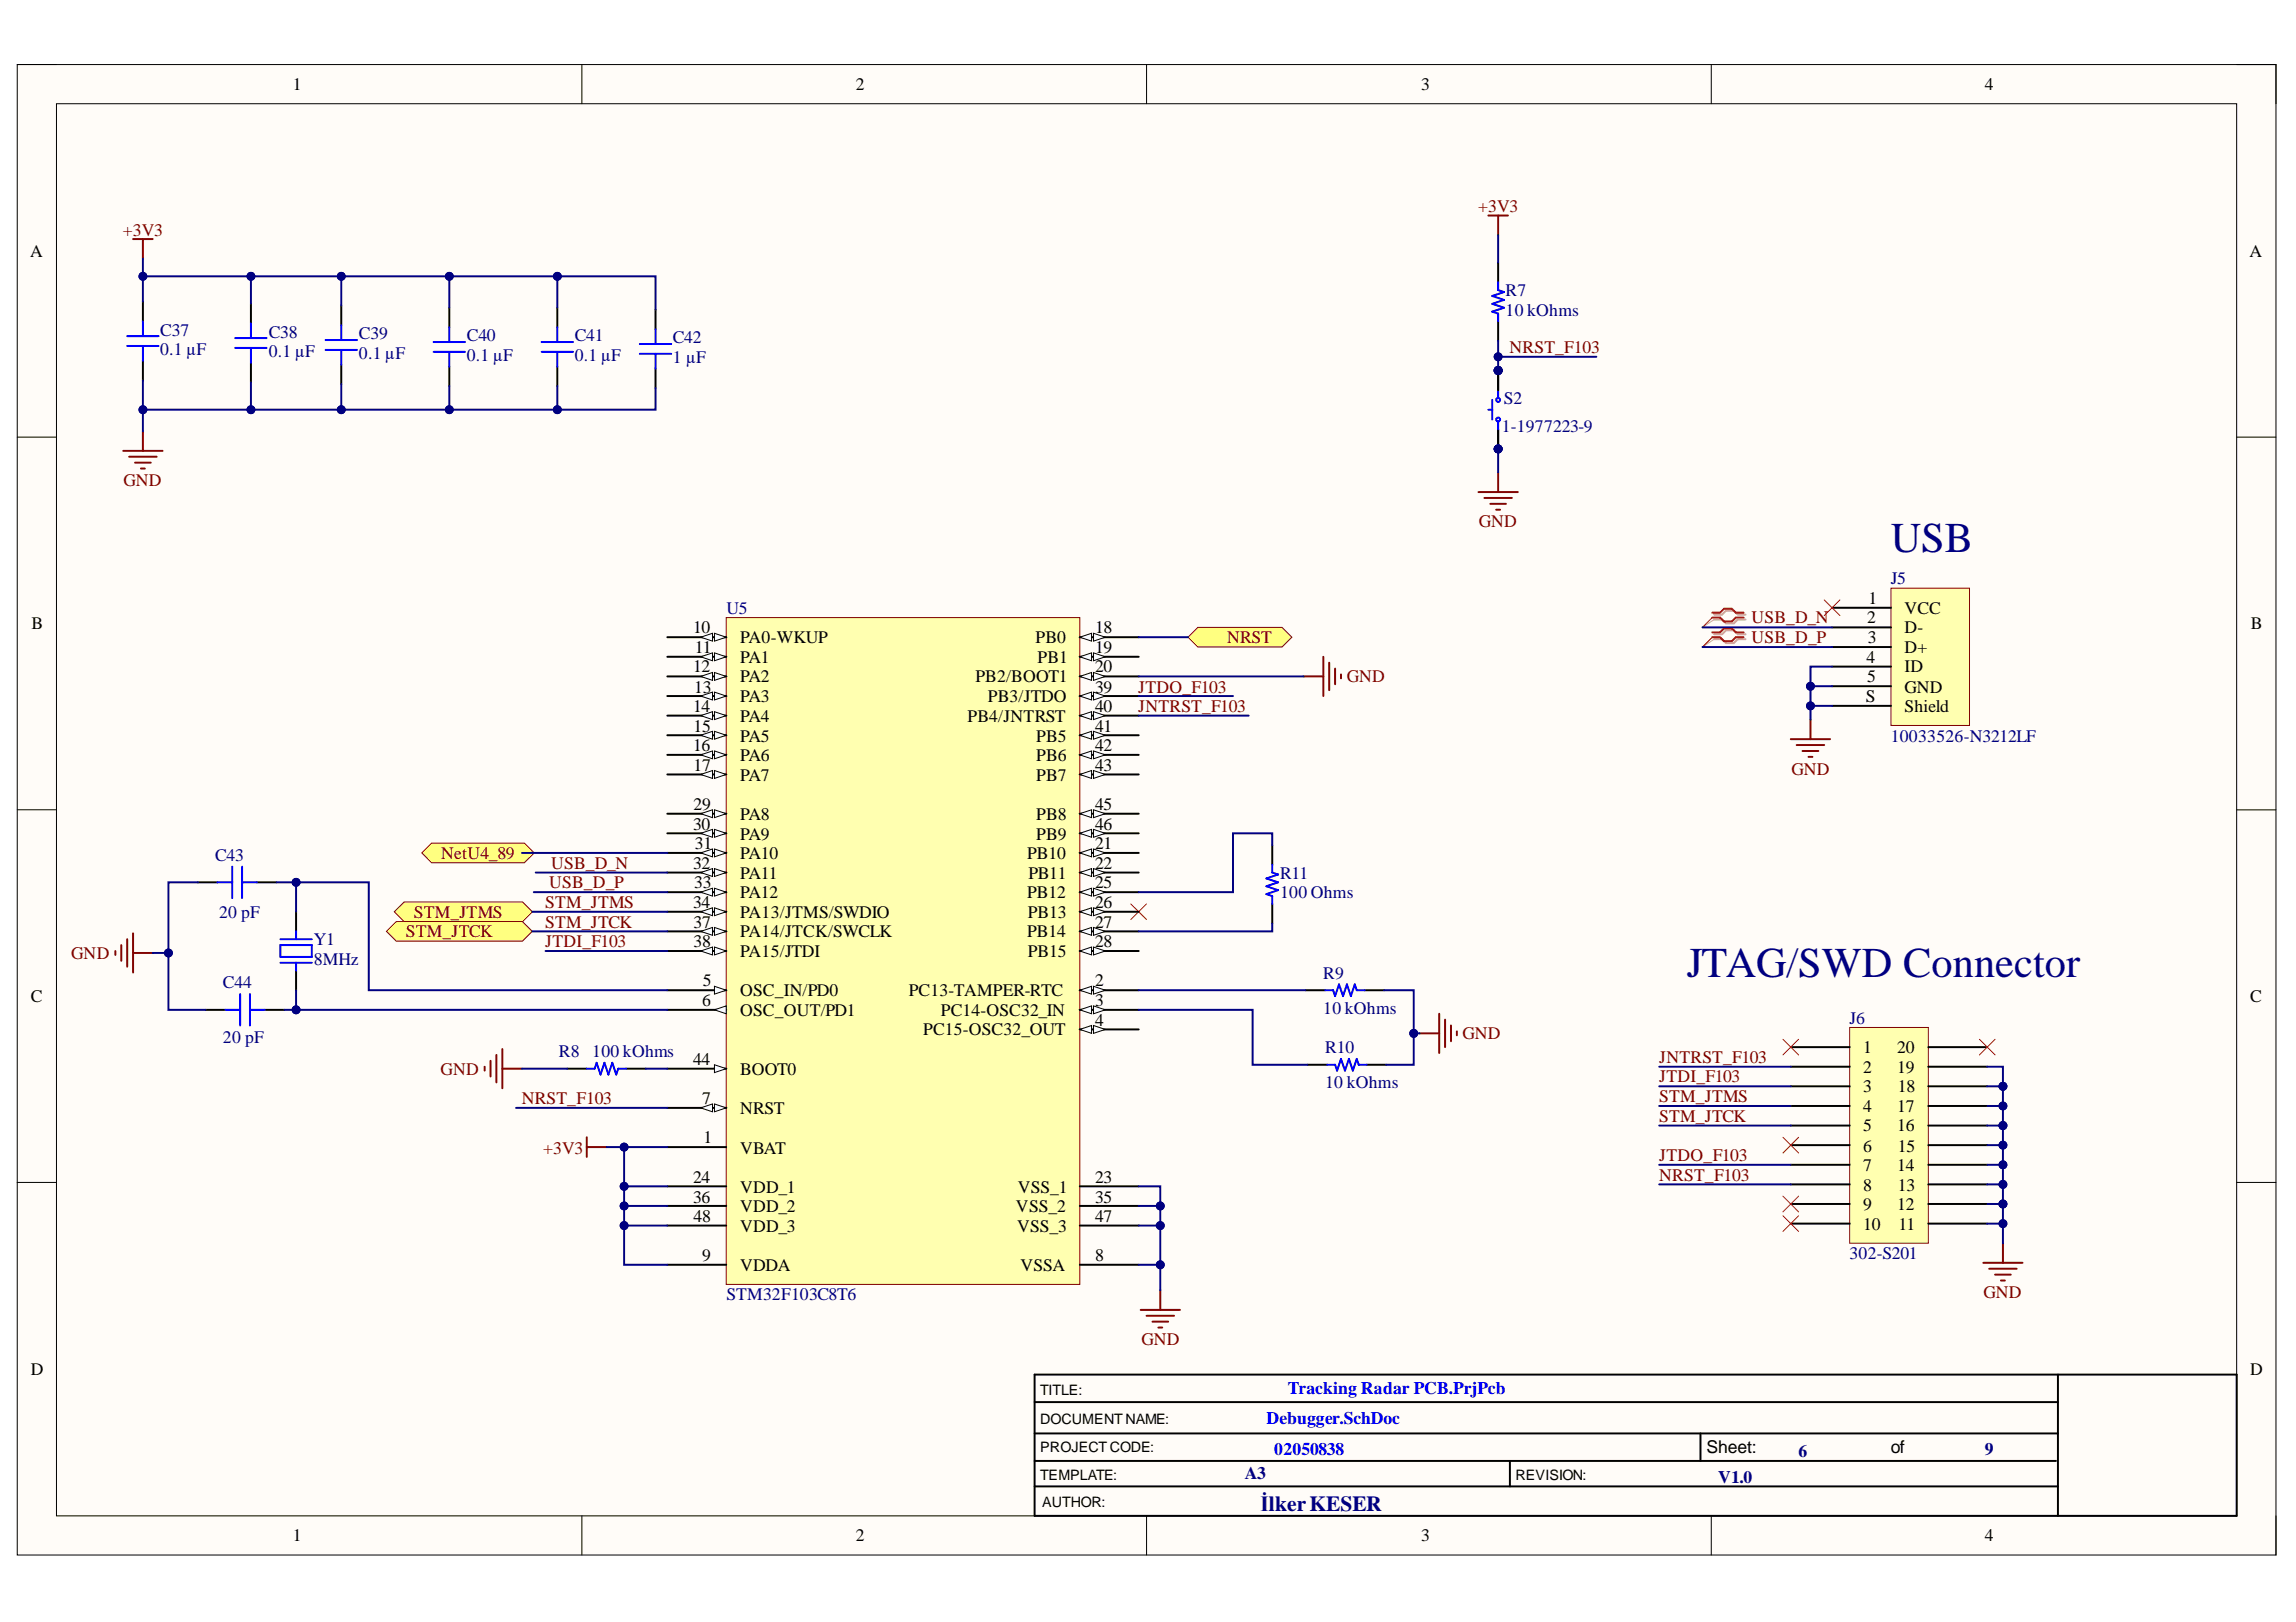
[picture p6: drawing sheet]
<svg xmlns="http://www.w3.org/2000/svg" width="297mm" height="210mm" viewBox="0 0 297 210" stroke-linecap="round" stroke-linejoin="round" font-family="sans-serif">
<defs><g id="words">
<g font-size="5.5" fill="#000080">
<text x="244.6" y="71.4">USB</text>
<text x="218.2" y="126.5">JTAG/SWD Connector</text>
</g>
<text font-size="2.8" fill="#000080" x="163.1" y="195.6">İlkerKESER</text>
<g font-size="2.3">
<text x="37.9" y="11.7">1</text>
<text x="110.7" y="11.7">2</text>
<text x="183.9" y="11.7">3</text>
<text x="256.8" y="11.7">4</text>
<text x="3.9" y="33.3">A</text>
<text x="291" y="33.3">A</text>
<text x="4.1" y="81.4">B</text>
<text x="89.7" y="81.9">10</text>
<text x="95.7" y="83.2">PA0-WKUP</text>
<text x="134" y="83.2">PB0</text>
<text x="141.7" y="81.9">18</text>
<text x="241.6" y="80.7">2</text>
<text x="241.6" y="83.2">3</text>
<text x="241.7" y="78.1">1</text>
<text x="246.4" y="79.4">VCC</text>
<text x="246.4" y="81.9">D-</text>
<text x="291.2" y="81.4">B</text>
<text x="89.7" y="87">12</text>
<text x="89.8" y="89.6">13</text>
<text x="89.9" y="84.5">11</text>
<text x="95.7" y="85.8">PA1</text>
<text x="95.7" y="88.3">PA2</text>
<text x="126.2" y="88.3">PB2/BOOT1</text>
<text x="134.2" y="85.8">PB1</text>
<text x="141.7" y="84.5">19</text>
<text x="141.7" y="87">20</text>
<text x="141.7" y="89.6">39</text>
<text x="241.5" y="85.8">4</text>
<text x="241.6" y="88.3">5</text>
<text x="246.4" y="84.5">D+</text>
<text x="246.4" y="87">ID</text>
<text x="246.4" y="89.6">GND</text>
<text x="89.7" y="92.2">14</text>
<text x="89.7" y="94.7">15</text>
<text x="95.7" y="90.9">PA3</text>
<text x="95.7" y="93.4">PA4</text>
<text x="95.7" y="96">PA5</text>
<text x="125.2" y="93.4">PB4/JNTRST</text>
<text x="127.8" y="90.9">PB3/JTDO</text>
<text x="134.1" y="96">PB5</text>
<text x="141.7" y="92.2">40</text>
<text x="141.7" y="94.7">41</text>
<text x="241.4" y="90.9">S</text>
<text x="246.4" y="92.2">Shield</text>
<text x="89.7" y="97.2">16</text>
<text x="89.7" y="99.8">17</text>
<text x="95.7" y="98.5">PA6</text>
<text x="95.7" y="101">PA7</text>
<text x="134.1" y="98.5">PB6</text>
<text x="134.1" y="101">PB7</text>
<text x="141.7" y="97.2">42</text>
<text x="141.7" y="99.8">43</text>
<text x="89.7" y="107.4">30</text>
<text x="89.7" y="104.8">29</text>
<text x="95.7" y="106.1">PA8</text>
<text x="134.1" y="106.1">PB8</text>
<text x="141.7" y="104.8">45</text>
<text x="141.7" y="107.4">46</text>
<text x="89.7" y="112.4">32</text>
<text x="89.9" y="109.9">31</text>
<text x="95.7" y="108.6">PA9</text>
<text x="95.7" y="111.2">PA10</text>
<text x="95.7" y="113.7">PA11</text>
<text x="132.9" y="111.2">PB10</text>
<text x="133" y="113.7">PB11</text>
<text x="134.1" y="108.6">PB9</text>
<text x="141.7" y="109.9">21</text>
<text x="141.7" y="112.4">22</text>
<text x="89.7" y="117.5">34</text>
<text x="89.8" y="115">33</text>
<text x="95.7" y="116.2">PA12</text>
<text x="95.7" y="118.8">PA13/JTMS/SWDIO</text>
<text x="132.9" y="116.2">PB12</text>
<text x="133" y="118.8">PB13</text>
<text x="141.7" y="115">25</text>
<text x="141.7" y="117.5">26</text>
<text x="89.7" y="120">37</text>
<text x="89.7" y="122.6">38</text>
<text x="95.7" y="121.3">PA14/JTCK/SWCLK</text>
<text x="95.7" y="123.9">PA15/JTDI</text>
<text x="132.9" y="121.3">PB14</text>
<text x="133" y="123.9">PB15</text>
<text x="141.7" y="120">27</text>
<text x="141.7" y="122.6">28</text>
<text x="4" y="129.7">C</text>
<text x="90.8" y="130.2">6</text>
<text x="90.9" y="127.7">5</text>
<text x="95.7" y="128.9">OSC_IN/PD0</text>
<text x="95.7" y="131.5">OSC_OUT/PD1</text>
<text x="117.6" y="128.9">PC13-TAMPER-RTC</text>
<text x="121.7" y="131.5">PC14-OSC32_IN</text>
<text x="141.7" y="127.7">2</text>
<text x="141.7" y="130.2">3</text>
<text x="291.1" y="129.7">C</text>
<text x="89.7" y="137.8">44</text>
<text x="119.4" y="134">PC15-OSC32_OUT</text>
<text x="141.7" y="132.7">4</text>
<text x="241.1" y="136.3">1</text>
<text x="245.5" y="136.3">20</text>
<text x="90.8" y="142.9">7</text>
<text x="95.7" y="139.1">BOOT0</text>
<text x="241.1" y="138.8">2</text>
<text x="241.1" y="141.3">3</text>
<text x="241.1" y="143.9">4</text>
<text x="245.5" y="138.8">19</text>
<text x="245.5" y="143.9">17</text>
<text x="245.5" y="141.3">18</text>
<text x="91" y="147.9">1</text>
<text x="95.7" y="144.1">NRST</text>
<text x="95.7" y="149.3">VBAT</text>
<text x="241.1" y="146.4">5</text>
<text x="241.1" y="149">6</text>
<text x="245.5" y="146.4">16</text>
<text x="245.5" y="149">15</text>
<text x="89.7" y="153.1">24</text>
<text x="89.7" y="155.6">36</text>
<text x="95.7" y="154.3">VDD_1</text>
<text x="131.7" y="154.3">VSS_1</text>
<text x="141.7" y="153.1">23</text>
<text x="141.7" y="155.6">35</text>
<text x="241.1" y="151.6">7</text>
<text x="241.1" y="154.1">8</text>
<text x="245.5" y="151.6">14</text>
<text x="245.5" y="154.1">13</text>
<text x="89.7" y="158.2">48</text>
<text x="95.7" y="156.9">VDD_2</text>
<text x="95.7" y="159.4">VDD_3</text>
<text x="131.4" y="156.9">VSS_2</text>
<text x="131.6" y="159.4">VSS_3</text>
<text x="141.7" y="158.2">47</text>
<text x="241.1" y="156.6">9</text>
<text x="241.1" y="159.2">10</text>
<text x="245.5" y="156.6">12</text>
<text x="245.6" y="159.2">11</text>
<text x="90.8" y="163.2">9</text>
<text x="95.7" y="164.5">VDDA</text>
<text x="132" y="164.5">VSSA</text>
<text x="141.7" y="163.2">8</text>
<text x="4" y="177.9">D</text>
<text x="291.1" y="177.9">D</text>
<text x="220.8" y="188.1">Sheet:</text>
<text x="244.6" y="188.1">of</text>
<text x="37.9" y="199.5">1</text>
<text x="110.7" y="199.5">2</text>
<text x="183.9" y="199.5">3</text>
<text x="256.8" y="199.5">4</text>
</g>
<g font-size="2.3" fill="#800000">
<text x="191.2" y="27.4">+3V3</text>
<text x="15.9" y="30.5">+3V3</text>
<text x="195.3" y="45.7">NRST_F103</text>
<text x="16" y="62.9">GND</text>
<text x="191.3" y="68.3">GND</text>
<text x="158.8" y="83.2">NRST</text>
<text x="226.6" y="80.7">USB_D_N</text>
<text x="226.6" y="83.2">USB_D_P</text>
<text x="147.3" y="89.6">JTDO_F103</text>
<text x="174.2" y="88.3">GND</text>
<text x="147.3" y="92.2">JNTRST_F103</text>
<text x="231.8" y="100.3">GND</text>
<text x="57.1" y="111.2">NetU4_89</text>
<text x="71.3" y="112.4">USB_D_N</text>
<text x="53.5" y="118.8">STM_JTMS</text>
<text x="70.5" y="117.5">STM_JTMS</text>
<text x="71" y="115">USB_D_P</text>
<text x="9.2" y="124.1">GND</text>
<text x="52.5" y="121.3">STM_JTCK</text>
<text x="70.5" y="120">STM_JTCK</text>
<text x="70.5" y="122.6">JTDI_F103</text>
<text x="189.2" y="134.5">GND</text>
<text x="214.7" y="137.5">JNTRST_F103</text>
<text x="57" y="139.1">GND</text>
<text x="67.5" y="142.9">NRST_F103</text>
<text x="214.7" y="140.1">JTDI_F103</text>
<text x="214.7" y="142.6">STM_JTMS</text>
<text x="70.3" y="149.3">+3V3</text>
<text x="214.7" y="145.1">STM_JTCK</text>
<text x="214.7" y="150.3">JTDO_F103</text>
<text x="214.7" y="152.8">NRST_F103</text>
<text x="256.6" y="168">GND</text>
<text x="147.7" y="174.1">GND</text>
</g>
<g font-size="2.3" fill="#000080">
<text x="194.8" y="40.9">10 kOhms</text>
<text x="194.8" y="38.4">R7</text>
<text x="20.7" y="46">0.1 µF</text>
<text x="20.7" y="43.4">C37</text>
<text x="34.8" y="46.2">0.1 µF</text>
<text x="34.8" y="43.7">C38</text>
<text x="46.4" y="46.5">0.1 µF</text>
<text x="46.4" y="43.9">C39</text>
<text x="60.4" y="46.7">0.1 µF</text>
<text x="60.4" y="44.2">C40</text>
<text x="74.3" y="46.7">0.1 µF</text>
<text x="74.3" y="44.2">C41</text>
<text x="87" y="47">1 µF</text>
<text x="87" y="44.4">C42</text>
<text x="194.5" y="52.3">S2</text>
<text x="194.3" y="55.8">1-1977223-9</text>
<text x="244.6" y="75.6">J5</text>
<text x="94" y="79.4">U5</text>
<text x="244.6" y="96">10033526-N3212LF</text>
<text x="27.8" y="111.4">C43</text>
<text x="165.6" y="113.7">R11</text>
<text x="28.3" y="118.8">20 pF</text>
<text x="165.6" y="116.2">100 Ohms</text>
<text x="40.6" y="122.3">Y1</text>
<text x="40.6" y="124.9">8MHz</text>
<text x="28.8" y="127.9">C44</text>
<text x="171.2" y="131.2">10 kOhms</text>
<text x="171.2" y="126.6">R9</text>
<text x="28.8" y="135">20 pF</text>
<text x="72.3" y="136.8">R8</text>
<text x="76.6" y="136.8">100 kOhms</text>
<text x="171.4" y="136.3">R10</text>
<text x="239.3" y="132.5">J6</text>
<text x="171.4" y="140.8">10 kOhms</text>
<text x="239.3" y="163">302-S201</text>
<text x="94" y="168.3">STM32F103C8T6</text>
<text x="161" y="191.4">A3</text>
<text x="222.3" y="191.9">V1.0</text>
<text x="232.7" y="188.6">6</text>
<text x="256.8" y="188.3">9</text>
</g>
<g font-size="2.3" fill="#00f">
<text x="163.8" y="184.3">Debugger.SchDoc</text>
<text x="166.6" y="180.5">Tracking Radar PCB.PrjPcb</text>
<text x="164.8" y="188.3">02050838</text>
</g>
<g font-size="1.9">
<text x="134.6" y="180.5">TITLE:</text>
<text x="134.6" y="184.3">DOCUMENT NAME:</text>
<text x="134.6" y="187.9">PROJECT CODE:</text>
<text x="134.6" y="191.5">TEMPLATE:</text>
<text x="196.1" y="191.5">REVISION:</text>
<text x="134.8" y="195.1">AUTHOR:</text>
</g>
</g></defs>
<path d="M2.2 8.4h292.2v192.8h-292.2z" fill-rule="evenodd" fill="#fffcf8"/>
<path d="M2.2 8.4h292.2v192.8h-292.2z" fill="none" stroke="#000" stroke-width=".13"/>
<path d="M7.3 13.4h282.1v182.8h-282.1z" fill-rule="evenodd" fill="#fffcf8"/>
<g fill="none" stroke="#000" stroke-width=".13">
<path d="M2.2 8.3h5.1M7.3 13.4h282.1v182.8h-282.1zM75.3 8.3v5.1M148.3 8.3v5.1M221.4 8.4v5M289.4 8.4h5v5M2.2 56.6h5.1M289.4 56.6h5M2.2 104.8h5.1M289.4 104.8h5M2.2 153h5.1M289.4 153h5"/>
<path d="M75.3 196.2v5M148.3 196.2v5M221.4 196.2v5M294.4 196.2v5"/>
</g>
<path d="M133.8 177.9h155.6v18.3h-155.6zM266.2 177.9v18.3M133.8 181.4h132.4M133.8 185.5h132.4M133.8 189.1h132.2M133.8 192.4h132.4M195.3 189.1v3.3M220 185.5v3.6" fill="none" stroke="#000" stroke-width=".25"/>
<path d="M54.6 110.4l1.2-1.3h12l1.3 1.3-1.3 1.2h-12z" fill-rule="evenodd" fill="#ffff80"/>
<path d="M54.6 110.4l1.2-1.3h12l1.3 1.3-1.3 1.2h-12z" fill="none" stroke="#800000" stroke-width=".13"/>
<path d="M155 81.2h10.9l1.2 1.3-1.2 1.2h-10.9l-1.3-1.2z" fill-rule="evenodd" fill="#ffff80"/>
<path d="M155 81.2h10.9l1.2 1.3-1.2 1.2h-10.9l-1.3-1.2z" fill="none" stroke="#800000" stroke-width=".13"/>
<path d="M221.8 79.5h1l.5-.5h1l.5 .5h1M221.8 82.1h1l.5-.5h1l.5 .5h1M221.8 82.7h1l.5 .5h1l.5-.5h1M221.8 80.2h1l.5 .5h1l.5-.5h1" fill="none" stroke="#d0a19e" stroke-width=".25"/>
<path d="M221.8 82.7l-1.6 1M221.8 80.2l-1.6 1" fill="none" stroke="#d0a19e" stroke-width=".13"/>
<path d="M221.5 79.3h1l.5-.5h1.1l.5 .5h1M221.5 79.9h1l.5 .5h1.1l.5-.5h1M221.5 81.8h1l.5-.5h1.1l.5 .5h1M221.5 82.5h1l.5 .5h1.1l.5-.5h1" fill="none" stroke="#f00" stroke-width=".25"/>
<path d="M221.5 79.9l-1.3 1.3M221.5 82.5l-1.3 1.2M146.3 117l2 2M148.3 117l-2 2" fill="none" stroke="#f00" stroke-width=".13"/>
<path d="M164.6 109.4v2.5M164.6 117v2.5M73.4 138.3h2.5M81 138.3h2.5M168.9 128.1h2.6M169.2 137.8h2.5M176.5 128.1h2.6M176.8 137.8h2.5" fill="none" stroke="#000" stroke-width=".25"/>
<path d="M164.6 111.9v1l.8 .3-1.6 .5 1.6 .5-1.6 .5 1.6 .5-1.6 .5 .8 .3v1M75.9 138.3h1l.3-.8 .5 1.6 .5-1.6 .5 1.6 .5-1.6 .5 1.6 .3-.8h1M171.5 128.1h1l.2 .8 .5-1.5 .6 1.5 .5-1.5 .5 1.5 .5-1.5 .2 .7h1M171.7 137.8h1l.3 .8 .5-1.6 .5 1.6 .5-1.6 .5 1.6 .5-1.6 .3 .8h1" fill="none" stroke="#00f" stroke-width=".25"/>
<path d="M183.7 133.7h2.5M186.2 131.2v5.1M187 132v3.5M187.7 132.7v2M188.5 133.5v.5" fill="none" stroke="#800000" stroke-width=".25"/>
<path d="M51 118l1.3-1.3h15.3l1.3 1.3-1.3 1.3h-15.3z" fill-rule="evenodd" fill="#ffff80"/>
<path d="M51 118l1.3-1.3h15.3l1.3 1.3-1.3 1.3h-15.3z" fill="none" stroke="#800000" stroke-width=".13"/>
<path d="M50 120.5l1.3-1.2h16.3l1.3 1.2-1.3 1.3h-16.3z" fill-rule="evenodd" fill="#ffff80"/>
<path d="M50 120.5l1.3-1.2h16.3l1.3 1.2-1.3 1.3h-16.3z" fill="none" stroke="#800000" stroke-width=".13"/>
<g fill="none" stroke="#000" stroke-width=".25">
<path d="M18.5 39.1v2.5M32.5 39.3v2.6M44.2 39.6v2.5M58.1 39.8v2.6M72.1 39.8v2.6M193.8 34v2.5M18.5 46.7v2.5M32.5 46.9v2.6M44.2 47.2v2.5M58.1 47.4v2.6M72.1 47.4v2.6M84.8 40.1v2.5"/>
<path d="M84.8 47.7v2.5M193.8 41.6v2.5M25.6 114.2h2.5M33.2 114.2h2.6M38.3 118v2.5M26.6 130.7h2.6M34.2 130.7h2.6M38.3 125.6v2.5"/>
</g>
<g fill="none" stroke="#00f" stroke-width=".25">
<path d="M193.8 36.5v1l.8 .3-1.5 .5 1.5 .5-1.5 .5 1.5 .5-1.5 .5 .7 .3v1M16.5 43.5h4M16.5 44.8h4M18.5 41.6v1.9M18.5 44.8v1.9M30.4 43.8h4.1M30.4 45h4.1M32.5 41.9v1.9M32.5 45v1.9M42.1 44h4.1M42.1 45.3h4.1M44.2 42.1v1.9"/>
<path d="M44.2 45.3v1.9M56.1 44.3h4.1M56.1 45.5h4.1M58.1 42.4v1.9M58.1 45.5v1.9M70.1 44.3h4M70.1 45.5h4M72.1 42.4v1.9M72.1 45.5v1.9M82.8 44.5h4M82.8 45.8h4M84.8 42.6v1.9"/>
<path d="M84.8 45.8v1.9M28.1 114.2h1.9M30 112.2v4M31.3 114.2h1.9M31.3 112.2v4M29.2 130.7h1.9M31.1 128.7v4M32.3 130.7h1.9M32.3 128.7v4M36.3 121.5h4M36.3 124.6h4M36.3 122.3h4v1.5h-4z"/>
<path d="M38.3 120.5v1M38.3 124.6v1"/>
</g>
<g fill="none" stroke="#800000" stroke-width=".25">
<path d="M17.2 30.9h2.6M18.5 30.9v2.6M192.5 27.9h2.6M193.8 27.9v2.5M15.9 58.3h5.1M16.7 59.1h3.6M17.5 59.9h2M18.5 55.8v2.5M18.2 60.6h.5M14.9 123.1v.5M15.7 122.3v2M16.5 121.5v3.6"/>
<path d="M17.2 120.8v5.1M17.2 123.3h2.6"/>
</g>
<circle cx="193.8" cy="58.1" r=".51" fill="#000080"/>
<circle cx="193.8" cy="58.1" r=".51" fill="none" stroke="#000080" stroke-width=".13"/>
<circle cx="193.8" cy="58.1" r=".51" fill="#000080"/>
<circle cx="193.8" cy="58.1" r=".51" fill="none" stroke="#000080" stroke-width=".13"/>
<circle cx="193.8" cy="47.9" r=".51" fill="#000080"/>
<circle cx="193.8" cy="47.9" r=".51" fill="none" stroke="#000080" stroke-width=".13"/>
<circle cx="193.8" cy="47.9" r=".51" fill="#000080"/>
<circle cx="193.8" cy="47.9" r=".51" fill="none" stroke="#000080" stroke-width=".13"/>
<path d="M193.8 55.6v2.5" fill="none" stroke="#000" stroke-width=".25"/>
<circle cx="193.8" cy="58.1" r=".51" fill="#000080"/>
<circle cx="193.8" cy="58.1" r=".51" fill="none" stroke="#000080" stroke-width=".13"/>
<path d="M193.8 55.6v2.5" fill="none" stroke="#000" stroke-width=".25"/>
<circle cx="193.8" cy="58.1" r=".51" fill="#000080"/>
<circle cx="193.8" cy="58.1" r=".51" fill="none" stroke="#000080" stroke-width=".13"/>
<g fill="none" stroke="#00f" stroke-width=".25">
<path d="M192.5 53h.6M193.1 51.7v2.6M193.8 50.5v1M193.8 54.5v1.1"/>
<circle cx="193.8" cy="54.3" r=".25"/>
<circle cx="193.8" cy="51.8" r=".26"/>
</g>
<path d="M193.8 47.9v2.6" fill="none" stroke="#000" stroke-width=".25"/>
<circle cx="193.8" cy="47.9" r=".51" fill="#000080"/>
<circle cx="193.8" cy="47.9" r=".51" fill="none" stroke="#000080" stroke-width=".13"/>
<path d="M193.8 47.9v2.6" fill="none" stroke="#000" stroke-width=".25"/>
<circle cx="193.8" cy="47.9" r=".51" fill="#000080"/>
<circle cx="193.8" cy="47.9" r=".51" fill="none" stroke="#000080" stroke-width=".13"/>
<path d="M191.3 63.7h5.1M192 64.4h3.6M192.8 65.2h2M193.6 66h.5M193.8 61.1v2.6" fill="none" stroke="#800000" stroke-width=".25"/>
<path d="M239.3 133h10.2v27.9h-10.2z" fill-rule="evenodd" fill="#ffffb0"/>
<path d="M239.3 133h10.2v27.9h-10.2z" fill="none" stroke="#800000" stroke-width=".13"/>
<g fill="none" stroke="#000" stroke-width=".25">
<path d="M231.7 135.5h7.6M231.7 138h7.6M249.5 135.5h7.6M249.5 138h7.6M231.7 140.6h7.6M231.7 143.1h7.6M231.7 145.7h7.6M231.7 148.2h7.6M231.7 150.7h7.6M231.7 153.3h7.6M231.7 155.8h7.6M231.7 158.4h7.6"/>
<path d="M249.5 140.6h7.6M249.5 143.1h7.6M249.5 145.7h7.6M249.5 148.2h7.6M249.5 150.7h7.6M249.5 153.3h7.6M249.5 155.8h7.6M249.5 158.4h7.6"/>
</g>
<path d="M230.7 134.5l2 2M232.7 134.5l-2 2M256.1 134.5l2 2M258.1 134.5l-2 2M230.7 157.3l2 2.1M230.7 154.8l2 2M230.7 147.2l2 2M232.7 157.3l-2 2.1M232.7 154.8l-2 2M232.7 147.2l-2 2" fill="none" stroke="#f00" stroke-width=".13"/>
<path d="M256.6 163.4h5.1M257.3 164.2h3.6M258.1 165h2M258.9 165.7h.5M259.1 160.9v2.5" fill="none" stroke="#800000" stroke-width=".25"/>
<path d="M244.6 76.1h10.2v17.8h-10.2z" fill-rule="evenodd" fill="#ffffb0"/>
<path d="M244.6 76.1h10.2v17.8h-10.2z" fill="none" stroke="#800000" stroke-width=".13"/>
<path d="M237 78.7h7.6M237 91.3h7.6M237 81.2h7.6M237 83.7h7.6M237 86.3h7.6M237 88.8h7.6" fill="none" stroke="#000" stroke-width=".25"/>
<path d="M231.7 95.7h5.1M232.4 96.4h3.6M233.2 97.2h2M234 97.9h.5M234.2 93.1v2.6" fill="none" stroke="#800000" stroke-width=".25"/>
<path d="M236 77.6l2 2.1M238 77.6l-2 2.1" fill="none" stroke="#f00" stroke-width=".13"/>
<path d="M94 79.9h45.7v86.3h-45.7z" fill-rule="evenodd" fill="#ffffb0"/>
<path d="M94 79.9h45.7v86.3h-45.7z" fill="none" stroke="#800000" stroke-width=".13"/>
<path d="M86.3 138.3h7.7" fill="none" stroke="#000" stroke-width=".25"/>
<path d="M92.4 137.8l1.6 .5-1.6 .5z" fill="#f8fcff"/>
<path d="M92.4 137.8l1.6 .5-1.6 .5z" fill="none" stroke="#000" stroke-width=".13"/>
<path d="M86.3 143.4h7.7" fill="none" stroke="#000" stroke-width=".25"/>
<path d="M92.4 142.9l1.6 .5-1.6 .5z" fill="#f8fcff"/>
<path d="M92.4 142.9l1.6 .5-1.6 .5z" fill="none" stroke="#000" stroke-width=".13"/>
<path d="M90.6 143.4l1.6-.5v1z" fill="#f8fcff"/>
<path d="M90.6 143.4l1.6-.5v1z" fill="none" stroke="#000" stroke-width=".13"/>
<path d="M86.3 128.1h7.7" fill="none" stroke="#000" stroke-width=".25"/>
<path d="M92.4 127.6l1.6 .5-1.6 .6z" fill="#f8fcff"/>
<path d="M92.4 127.6l1.6 .5-1.6 .6z" fill="none" stroke="#000" stroke-width=".13"/>
<path d="M86.3 130.7h7.7" fill="none" stroke="#000" stroke-width=".25"/>
<path d="M92.4 130.7l1.6-.5v1z" fill="#f8fcff"/>
<path d="M92.4 130.7l1.6-.5v1z" fill="none" stroke="#000" stroke-width=".13"/>
<path d="M86.3 82.5h7.7" fill="none" stroke="#000" stroke-width=".25"/>
<path d="M92.4 82l1.6 .5-1.6 .5z" fill="#f8fcff"/>
<path d="M92.4 82l1.6 .5-1.6 .5z" fill="none" stroke="#000" stroke-width=".13"/>
<path d="M90.6 82.5l1.6-.5v1z" fill="#f8fcff"/>
<path d="M90.6 82.5l1.6-.5v1z" fill="none" stroke="#000" stroke-width=".13"/>
<path d="M86.3 85h7.7" fill="none" stroke="#000" stroke-width=".25"/>
<path d="M92.4 84.5l1.6 .5-1.6 .5z" fill="#f8fcff"/>
<path d="M92.4 84.5l1.6 .5-1.6 .5z" fill="none" stroke="#000" stroke-width=".13"/>
<path d="M90.6 85l1.6-.5v1z" fill="#f8fcff"/>
<path d="M90.6 85l1.6-.5v1z" fill="none" stroke="#000" stroke-width=".13"/>
<path d="M86.3 87.5h7.7" fill="none" stroke="#000" stroke-width=".25"/>
<path d="M92.4 87l1.6 .5-1.6 .5z" fill="#f8fcff"/>
<path d="M92.4 87l1.6 .5-1.6 .5z" fill="none" stroke="#000" stroke-width=".13"/>
<path d="M90.6 87.5l1.6-.5v1z" fill="#f8fcff"/>
<path d="M90.6 87.5l1.6-.5v1z" fill="none" stroke="#000" stroke-width=".13"/>
<path d="M86.3 90.1h7.7" fill="none" stroke="#000" stroke-width=".25"/>
<path d="M92.4 89.6l1.6 .5-1.6 .5z" fill="#f8fcff"/>
<path d="M92.4 89.6l1.6 .5-1.6 .5z" fill="none" stroke="#000" stroke-width=".13"/>
<path d="M90.6 90.1l1.6-.5v1z" fill="#f8fcff"/>
<path d="M90.6 90.1l1.6-.5v1z" fill="none" stroke="#000" stroke-width=".13"/>
<path d="M86.3 92.6h7.7" fill="none" stroke="#000" stroke-width=".25"/>
<path d="M92.4 92.1l1.6 .5-1.6 .5z" fill="#f8fcff"/>
<path d="M92.4 92.1l1.6 .5-1.6 .5z" fill="none" stroke="#000" stroke-width=".13"/>
<path d="M90.6 92.6l1.6-.5v1z" fill="#f8fcff"/>
<path d="M90.6 92.6l1.6-.5v1z" fill="none" stroke="#000" stroke-width=".13"/>
<path d="M86.3 95.1h7.7" fill="none" stroke="#000" stroke-width=".25"/>
<path d="M92.4 94.6l1.6 .5-1.6 .6z" fill="#f8fcff"/>
<path d="M92.4 94.6l1.6 .5-1.6 .6z" fill="none" stroke="#000" stroke-width=".13"/>
<path d="M90.6 95.1l1.6-.5v1.1z" fill="#f8fcff"/>
<path d="M90.6 95.1l1.6-.5v1.1z" fill="none" stroke="#000" stroke-width=".13"/>
<path d="M86.3 97.7h7.7" fill="none" stroke="#000" stroke-width=".25"/>
<path d="M92.4 97.2l1.6 .5-1.6 .5z" fill="#f8fcff"/>
<path d="M92.4 97.2l1.6 .5-1.6 .5z" fill="none" stroke="#000" stroke-width=".13"/>
<path d="M90.6 97.7l1.6-.5v1z" fill="#f8fcff"/>
<path d="M90.6 97.7l1.6-.5v1z" fill="none" stroke="#000" stroke-width=".13"/>
<path d="M86.3 100.2h7.7" fill="none" stroke="#000" stroke-width=".25"/>
<path d="M92.4 99.7l1.6 .5-1.6 .5z" fill="#f8fcff"/>
<path d="M92.4 99.7l1.6 .5-1.6 .5z" fill="none" stroke="#000" stroke-width=".13"/>
<path d="M90.6 100.2l1.6-.5v1z" fill="#f8fcff"/>
<path d="M90.6 100.2l1.6-.5v1z" fill="none" stroke="#000" stroke-width=".13"/>
<path d="M86.3 105.3h7.7" fill="none" stroke="#000" stroke-width=".25"/>
<path d="M92.4 104.8l1.6 .5-1.6 .5z" fill="#f8fcff"/>
<path d="M92.4 104.8l1.6 .5-1.6 .5z" fill="none" stroke="#000" stroke-width=".13"/>
<path d="M90.6 105.3l1.6-.5v1z" fill="#f8fcff"/>
<path d="M90.6 105.3l1.6-.5v1z" fill="none" stroke="#000" stroke-width=".13"/>
<path d="M86.3 107.8h7.7" fill="none" stroke="#000" stroke-width=".25"/>
<path d="M92.4 107.3l1.6 .5-1.6 .5z" fill="#f8fcff"/>
<path d="M92.4 107.3l1.6 .5-1.6 .5z" fill="none" stroke="#000" stroke-width=".13"/>
<path d="M90.6 107.8l1.6-.5v1z" fill="#f8fcff"/>
<path d="M90.6 107.8l1.6-.5v1z" fill="none" stroke="#000" stroke-width=".13"/>
<path d="M86.3 110.4h7.7" fill="none" stroke="#000" stroke-width=".25"/>
<path d="M92.4 109.9l1.6 .5-1.6 .5z" fill="#f8fcff"/>
<path d="M92.4 109.9l1.6 .5-1.6 .5z" fill="none" stroke="#000" stroke-width=".13"/>
<path d="M90.6 110.4l1.6-.5v1z" fill="#f8fcff"/>
<path d="M90.6 110.4l1.6-.5v1z" fill="none" stroke="#000" stroke-width=".13"/>
<path d="M86.3 112.9h7.7" fill="none" stroke="#000" stroke-width=".25"/>
<path d="M92.4 112.4l1.6 .5-1.6 .5z" fill="#f8fcff"/>
<path d="M92.4 112.4l1.6 .5-1.6 .5z" fill="none" stroke="#000" stroke-width=".13"/>
<path d="M90.6 112.9l1.6-.5v1z" fill="#f8fcff"/>
<path d="M90.6 112.9l1.6-.5v1z" fill="none" stroke="#000" stroke-width=".13"/>
<path d="M86.3 115.5h7.7" fill="none" stroke="#000" stroke-width=".25"/>
<path d="M92.4 114.9l1.6 .6-1.6 .5z" fill="#f8fcff"/>
<path d="M92.4 114.9l1.6 .6-1.6 .5z" fill="none" stroke="#000" stroke-width=".13"/>
<path d="M90.6 115.5l1.6-.6v1.1z" fill="#f8fcff"/>
<path d="M90.6 115.5l1.6-.6v1.1z" fill="none" stroke="#000" stroke-width=".13"/>
<path d="M86.3 118h7.7" fill="none" stroke="#000" stroke-width=".25"/>
<path d="M92.4 117.5l1.6 .5-1.6 .5z" fill="#f8fcff"/>
<path d="M92.4 117.5l1.6 .5-1.6 .5z" fill="none" stroke="#000" stroke-width=".13"/>
<path d="M90.6 118l1.6-.5v1z" fill="#f8fcff"/>
<path d="M90.6 118l1.6-.5v1z" fill="none" stroke="#000" stroke-width=".13"/>
<path d="M86.3 120.5h7.7" fill="none" stroke="#000" stroke-width=".25"/>
<path d="M92.4 120l1.6 .5-1.6 .5z" fill="#f8fcff"/>
<path d="M92.4 120l1.6 .5-1.6 .5z" fill="none" stroke="#000" stroke-width=".13"/>
<path d="M90.6 120.5l1.6-.5v1z" fill="#f8fcff"/>
<path d="M90.6 120.5l1.6-.5v1z" fill="none" stroke="#000" stroke-width=".13"/>
<path d="M86.3 123.1h7.7" fill="none" stroke="#000" stroke-width=".25"/>
<path d="M92.4 122.6l1.6 .5-1.6 .5z" fill="#f8fcff"/>
<path d="M92.4 122.6l1.6 .5-1.6 .5z" fill="none" stroke="#000" stroke-width=".13"/>
<path d="M90.6 123.1l1.6-.5v1z" fill="#f8fcff"/>
<path d="M90.6 123.1l1.6-.5v1z" fill="none" stroke="#000" stroke-width=".13"/>
<path d="M139.7 82.5h7.6" fill="none" stroke="#000" stroke-width=".25"/>
<path d="M139.7 82.5l1.5-.5v1z" fill="#f8fcff"/>
<path d="M139.7 82.5l1.5-.5v1z" fill="none" stroke="#000" stroke-width=".13"/>
<path d="M141.5 82l1.5 .5-1.5 .5z" fill="#f8fcff"/>
<path d="M141.5 82l1.5 .5-1.5 .5z" fill="none" stroke="#000" stroke-width=".13"/>
<path d="M139.7 85h7.6" fill="none" stroke="#000" stroke-width=".25"/>
<path d="M139.7 85l1.5-.5v1z" fill="#f8fcff"/>
<path d="M139.7 85l1.5-.5v1z" fill="none" stroke="#000" stroke-width=".13"/>
<path d="M141.5 84.5l1.5 .5-1.5 .5z" fill="#f8fcff"/>
<path d="M141.5 84.5l1.5 .5-1.5 .5z" fill="none" stroke="#000" stroke-width=".13"/>
<path d="M139.7 87.5h7.6" fill="none" stroke="#000" stroke-width=".25"/>
<path d="M139.7 87.5l1.5-.5v1z" fill="#f8fcff"/>
<path d="M139.7 87.5l1.5-.5v1z" fill="none" stroke="#000" stroke-width=".13"/>
<path d="M141.5 87l1.5 .5-1.5 .5z" fill="#f8fcff"/>
<path d="M141.5 87l1.5 .5-1.5 .5z" fill="none" stroke="#000" stroke-width=".13"/>
<path d="M139.7 90.1h7.6" fill="none" stroke="#000" stroke-width=".25"/>
<path d="M139.7 90.1l1.5-.5v1z" fill="#f8fcff"/>
<path d="M139.7 90.1l1.5-.5v1z" fill="none" stroke="#000" stroke-width=".13"/>
<path d="M141.5 89.6l1.5 .5-1.5 .5z" fill="#f8fcff"/>
<path d="M141.5 89.6l1.5 .5-1.5 .5z" fill="none" stroke="#000" stroke-width=".13"/>
<path d="M139.7 92.6h7.6" fill="none" stroke="#000" stroke-width=".25"/>
<path d="M139.7 92.6l1.5-.5v1z" fill="#f8fcff"/>
<path d="M139.7 92.6l1.5-.5v1z" fill="none" stroke="#000" stroke-width=".13"/>
<path d="M141.5 92.1l1.5 .5-1.5 .5z" fill="#f8fcff"/>
<path d="M141.5 92.1l1.5 .5-1.5 .5z" fill="none" stroke="#000" stroke-width=".13"/>
<path d="M139.7 95.1h7.6" fill="none" stroke="#000" stroke-width=".25"/>
<path d="M139.7 95.1l1.5-.5v1.1z" fill="#f8fcff"/>
<path d="M139.7 95.1l1.5-.5v1.1z" fill="none" stroke="#000" stroke-width=".13"/>
<path d="M141.5 94.6l1.5 .5-1.5 .6z" fill="#f8fcff"/>
<path d="M141.5 94.6l1.5 .5-1.5 .6z" fill="none" stroke="#000" stroke-width=".13"/>
<path d="M139.7 97.7h7.6" fill="none" stroke="#000" stroke-width=".25"/>
<path d="M139.7 97.7l1.5-.5v1z" fill="#f8fcff"/>
<path d="M139.7 97.7l1.5-.5v1z" fill="none" stroke="#000" stroke-width=".13"/>
<path d="M141.5 97.2l1.5 .5-1.5 .5z" fill="#f8fcff"/>
<path d="M141.5 97.2l1.5 .5-1.5 .5z" fill="none" stroke="#000" stroke-width=".13"/>
<path d="M139.7 100.2h7.6" fill="none" stroke="#000" stroke-width=".25"/>
<path d="M139.7 100.2l1.5-.5v1z" fill="#f8fcff"/>
<path d="M139.7 100.2l1.5-.5v1z" fill="none" stroke="#000" stroke-width=".13"/>
<path d="M141.5 99.7l1.5 .5-1.5 .5z" fill="#f8fcff"/>
<path d="M141.5 99.7l1.5 .5-1.5 .5z" fill="none" stroke="#000" stroke-width=".13"/>
<path d="M139.7 105.3h7.6" fill="none" stroke="#000" stroke-width=".25"/>
<path d="M139.7 105.3l1.5-.5v1z" fill="#f8fcff"/>
<path d="M139.7 105.3l1.5-.5v1z" fill="none" stroke="#000" stroke-width=".13"/>
<path d="M141.5 104.8l1.5 .5-1.5 .5z" fill="#f8fcff"/>
<path d="M141.5 104.8l1.5 .5-1.5 .5z" fill="none" stroke="#000" stroke-width=".13"/>
<path d="M139.7 107.8h7.6" fill="none" stroke="#000" stroke-width=".25"/>
<path d="M139.7 107.8l1.5-.5v1z" fill="#f8fcff"/>
<path d="M139.7 107.8l1.5-.5v1z" fill="none" stroke="#000" stroke-width=".13"/>
<path d="M141.5 107.3l1.5 .5-1.5 .5z" fill="#f8fcff"/>
<path d="M141.5 107.3l1.5 .5-1.5 .5z" fill="none" stroke="#000" stroke-width=".13"/>
<path d="M139.7 110.4h7.6" fill="none" stroke="#000" stroke-width=".25"/>
<path d="M139.7 110.4l1.5-.5v1z" fill="#f8fcff"/>
<path d="M139.7 110.4l1.5-.5v1z" fill="none" stroke="#000" stroke-width=".13"/>
<path d="M141.5 109.9l1.5 .5-1.5 .5z" fill="#f8fcff"/>
<path d="M141.5 109.9l1.5 .5-1.5 .5z" fill="none" stroke="#000" stroke-width=".13"/>
<path d="M139.7 112.9h7.6" fill="none" stroke="#000" stroke-width=".25"/>
<path d="M139.7 112.9l1.5-.5v1z" fill="#f8fcff"/>
<path d="M139.7 112.9l1.5-.5v1z" fill="none" stroke="#000" stroke-width=".13"/>
<path d="M141.5 112.4l1.5 .5-1.5 .5z" fill="#f8fcff"/>
<path d="M141.5 112.4l1.5 .5-1.5 .5z" fill="none" stroke="#000" stroke-width=".13"/>
<path d="M139.7 115.5h7.6" fill="none" stroke="#000" stroke-width=".25"/>
<path d="M139.7 115.5l1.5-.6v1.1z" fill="#f8fcff"/>
<path d="M139.7 115.5l1.5-.6v1.1z" fill="none" stroke="#000" stroke-width=".13"/>
<path d="M141.5 114.9l1.5 .6-1.5 .5z" fill="#f8fcff"/>
<path d="M141.5 114.9l1.5 .6-1.5 .5z" fill="none" stroke="#000" stroke-width=".13"/>
<path d="M139.7 118h7.6" fill="none" stroke="#000" stroke-width=".25"/>
<path d="M139.7 118l1.5-.5v1z" fill="#f8fcff"/>
<path d="M139.7 118l1.5-.5v1z" fill="none" stroke="#000" stroke-width=".13"/>
<path d="M141.5 117.5l1.5 .5-1.5 .5z" fill="#f8fcff"/>
<path d="M141.5 117.5l1.5 .5-1.5 .5z" fill="none" stroke="#000" stroke-width=".13"/>
<path d="M139.7 120.5h7.6" fill="none" stroke="#000" stroke-width=".25"/>
<path d="M139.7 120.5l1.5-.5v1z" fill="#f8fcff"/>
<path d="M139.7 120.5l1.5-.5v1z" fill="none" stroke="#000" stroke-width=".13"/>
<path d="M141.5 120l1.5 .5-1.5 .5z" fill="#f8fcff"/>
<path d="M141.5 120l1.5 .5-1.5 .5z" fill="none" stroke="#000" stroke-width=".13"/>
<path d="M139.7 123.1h7.6" fill="none" stroke="#000" stroke-width=".25"/>
<path d="M139.7 123.1l1.5-.5v1z" fill="#f8fcff"/>
<path d="M139.7 123.1l1.5-.5v1z" fill="none" stroke="#000" stroke-width=".13"/>
<path d="M141.5 122.6l1.5 .5-1.5 .5z" fill="#f8fcff"/>
<path d="M141.5 122.6l1.5 .5-1.5 .5z" fill="none" stroke="#000" stroke-width=".13"/>
<path d="M139.7 128.1h7.6" fill="none" stroke="#000" stroke-width=".25"/>
<path d="M139.7 128.1l1.5-.5v1.1z" fill="#f8fcff"/>
<path d="M139.7 128.1l1.5-.5v1.1z" fill="none" stroke="#000" stroke-width=".13"/>
<path d="M141.5 127.6l1.5 .5-1.5 .6z" fill="#f8fcff"/>
<path d="M141.5 127.6l1.5 .5-1.5 .6z" fill="none" stroke="#000" stroke-width=".13"/>
<path d="M139.7 130.7h7.6" fill="none" stroke="#000" stroke-width=".25"/>
<path d="M139.7 130.7l1.5-.5v1z" fill="#f8fcff"/>
<path d="M139.7 130.7l1.5-.5v1z" fill="none" stroke="#000" stroke-width=".13"/>
<path d="M141.5 130.2l1.5 .5-1.5 .5z" fill="#f8fcff"/>
<path d="M141.5 130.2l1.5 .5-1.5 .5z" fill="none" stroke="#000" stroke-width=".13"/>
<path d="M139.7 133.2h7.6" fill="none" stroke="#000" stroke-width=".25"/>
<path d="M139.7 133.2l1.5-.5v1z" fill="#f8fcff"/>
<path d="M139.7 133.2l1.5-.5v1z" fill="none" stroke="#000" stroke-width=".13"/>
<path d="M141.5 132.7l1.5 .5-1.5 .5z" fill="#f8fcff"/>
<path d="M141.5 132.7l1.5 .5-1.5 .5z" fill="none" stroke="#000" stroke-width=".13"/>
<path d="M86.3 148.4h7.7M86.3 153.5h7.7M86.3 156.1h7.7M86.3 158.6h7.7M139.7 153.5h7.6M139.7 156.1h7.6M139.7 158.6h7.6M86.3 163.7h7.7M139.7 163.7h7.6" fill="none" stroke="#000" stroke-width=".25"/>
<g fill="none" stroke="#800000" stroke-width=".25">
<path d="M168.7 87.5h2.5M171.2 85v5.1M172 85.8v3.5M172.7 86.5v2M173.5 87.3v.5M62.7 138v.6M63.5 137.3v2M64.2 136.5v3.6M65 135.8v5M65 138.3h2.5M75.9 147.2v2.5M75.9 148.4h2.6"/>
<path d="M147.6 169.5h5.1M148.3 170.3h3.6M149.1 171h2M149.9 171.8h.5M150.1 167v2.5"/>
</g>
<path d="M69.1 115.5h17.2M69.3 112.9h17M179.1 128.1h3.8v9.7h-3.6" fill="none" stroke="#000080" stroke-width=".25"/>
<circle cx="182.9" cy="133.7" r=".51" fill="#000080"/>
<circle cx="182.9" cy="133.7" r=".51" fill="none" stroke="#000080" stroke-width=".13"/>
<path d="M25.6 114.2h-3.8v16.5h4.8" fill="none" stroke="#000080" stroke-width=".25"/>
<circle cx="21.8" cy="123.3" r=".51" fill="#000080"/>
<circle cx="21.8" cy="123.3" r=".51" fill="none" stroke="#000080" stroke-width=".13"/>
<path d="M19.8 123.3h2" fill="none" stroke="#000080" stroke-width=".25"/>
<circle cx="21.8" cy="123.3" r=".51" fill="#000080"/>
<circle cx="21.8" cy="123.3" r=".51" fill="none" stroke="#000080" stroke-width=".13"/>
<path d="M18.5 33.5v5.6" fill="none" stroke="#000080" stroke-width=".25"/>
<circle cx="18.5" cy="35.8" r=".51" fill="#000080"/>
<circle cx="18.5" cy="35.8" r=".51" fill="none" stroke="#000080" stroke-width=".13"/>
<path d="M18.5 35.8h66.3v4.3" fill="none" stroke="#000080" stroke-width=".25"/>
<circle cx="18.5" cy="35.8" r=".51" fill="#000080"/>
<circle cx="18.5" cy="35.8" r=".51" fill="none" stroke="#000080" stroke-width=".13"/>
<circle cx="32.5" cy="35.8" r=".51" fill="#000080"/>
<circle cx="32.5" cy="35.8" r=".51" fill="none" stroke="#000080" stroke-width=".13"/>
<circle cx="44.2" cy="35.8" r=".51" fill="#000080"/>
<circle cx="44.2" cy="35.8" r=".51" fill="none" stroke="#000080" stroke-width=".13"/>
<circle cx="58.1" cy="35.8" r=".51" fill="#000080"/>
<circle cx="58.1" cy="35.8" r=".51" fill="none" stroke="#000080" stroke-width=".13"/>
<circle cx="72.1" cy="35.8" r=".51" fill="#000080"/>
<circle cx="72.1" cy="35.8" r=".51" fill="none" stroke="#000080" stroke-width=".13"/>
<path d="M72.1 35.8v4" fill="none" stroke="#000080" stroke-width=".25"/>
<circle cx="72.1" cy="35.8" r=".51" fill="#000080"/>
<circle cx="72.1" cy="35.8" r=".51" fill="none" stroke="#000080" stroke-width=".13"/>
<path d="M58.1 35.8v4" fill="none" stroke="#000080" stroke-width=".25"/>
<circle cx="58.1" cy="35.8" r=".51" fill="#000080"/>
<circle cx="58.1" cy="35.8" r=".51" fill="none" stroke="#000080" stroke-width=".13"/>
<path d="M44.2 35.8v3.8" fill="none" stroke="#000080" stroke-width=".25"/>
<circle cx="44.2" cy="35.8" r=".51" fill="#000080"/>
<circle cx="44.2" cy="35.8" r=".51" fill="none" stroke="#000080" stroke-width=".13"/>
<path d="M32.5 35.8v3.5" fill="none" stroke="#000080" stroke-width=".25"/>
<circle cx="32.5" cy="35.8" r=".51" fill="#000080"/>
<circle cx="32.5" cy="35.8" r=".51" fill="none" stroke="#000080" stroke-width=".13"/>
<path d="M18.5 49.2v3.8h66.3v-2.8" fill="none" stroke="#000080" stroke-width=".25"/>
<circle cx="18.5" cy="53" r=".51" fill="#000080"/>
<circle cx="18.5" cy="53" r=".51" fill="none" stroke="#000080" stroke-width=".13"/>
<circle cx="32.5" cy="53" r=".51" fill="#000080"/>
<circle cx="32.5" cy="53" r=".51" fill="none" stroke="#000080" stroke-width=".13"/>
<circle cx="44.2" cy="53" r=".51" fill="#000080"/>
<circle cx="44.2" cy="53" r=".51" fill="none" stroke="#000080" stroke-width=".13"/>
<circle cx="58.1" cy="53" r=".51" fill="#000080"/>
<circle cx="58.1" cy="53" r=".51" fill="none" stroke="#000080" stroke-width=".13"/>
<circle cx="72.1" cy="53" r=".51" fill="#000080"/>
<circle cx="72.1" cy="53" r=".51" fill="none" stroke="#000080" stroke-width=".13"/>
<path d="M72.1 50v3" fill="none" stroke="#000080" stroke-width=".25"/>
<circle cx="72.1" cy="53" r=".51" fill="#000080"/>
<circle cx="72.1" cy="53" r=".51" fill="none" stroke="#000080" stroke-width=".13"/>
<path d="M58.1 50v3" fill="none" stroke="#000080" stroke-width=".25"/>
<circle cx="58.1" cy="53" r=".51" fill="#000080"/>
<circle cx="58.1" cy="53" r=".51" fill="none" stroke="#000080" stroke-width=".13"/>
<path d="M44.2 49.7v3.3" fill="none" stroke="#000080" stroke-width=".25"/>
<circle cx="44.2" cy="53" r=".51" fill="#000080"/>
<circle cx="44.2" cy="53" r=".51" fill="none" stroke="#000080" stroke-width=".13"/>
<path d="M32.5 49.5v3.5" fill="none" stroke="#000080" stroke-width=".25"/>
<circle cx="32.5" cy="53" r=".51" fill="#000080"/>
<circle cx="32.5" cy="53" r=".51" fill="none" stroke="#000080" stroke-width=".13"/>
<path d="M18.5 53v2.8" fill="none" stroke="#000080" stroke-width=".25"/>
<circle cx="18.5" cy="53" r=".51" fill="#000080"/>
<circle cx="18.5" cy="53" r=".51" fill="none" stroke="#000080" stroke-width=".13"/>
<path d="M182.9 133.7h.8" fill="none" stroke="#000080" stroke-width=".25"/>
<circle cx="182.9" cy="133.7" r=".51" fill="#000080"/>
<circle cx="182.9" cy="133.7" r=".51" fill="none" stroke="#000080" stroke-width=".13"/>
<path d="M38.3 114.2v3.8" fill="none" stroke="#000080" stroke-width=".25"/>
<circle cx="38.3" cy="114.2" r=".51" fill="#000080"/>
<circle cx="38.3" cy="114.2" r=".51" fill="none" stroke="#000080" stroke-width=".13"/>
<path d="M193.8 30.4v3.6M193.8 47.9v.3" fill="none" stroke="#000080" stroke-width=".25"/>
<circle cx="193.8" cy="47.9" r=".51" fill="#000080"/>
<circle cx="193.8" cy="47.9" r=".51" fill="none" stroke="#000080" stroke-width=".13"/>
<path d="M193.8 44.1v3.8" fill="none" stroke="#000080" stroke-width=".25"/>
<circle cx="193.8" cy="47.9" r=".51" fill="#000080"/>
<circle cx="193.8" cy="47.9" r=".51" fill="none" stroke="#000080" stroke-width=".13"/>
<circle cx="193.8" cy="46.2" r=".51" fill="#000080"/>
<circle cx="193.8" cy="46.2" r=".51" fill="none" stroke="#000080" stroke-width=".13"/>
<path d="M193.8 58.1v3" fill="none" stroke="#000080" stroke-width=".25"/>
<circle cx="193.8" cy="58.1" r=".51" fill="#000080"/>
<circle cx="193.8" cy="58.1" r=".51" fill="none" stroke="#000080" stroke-width=".13"/>
<path d="M193.8 46.2h12.7" fill="none" stroke="#000080" stroke-width=".25"/>
<circle cx="193.8" cy="46.2" r=".51" fill="#000080"/>
<circle cx="193.8" cy="46.2" r=".51" fill="none" stroke="#000080" stroke-width=".13"/>
<path d="M147.3 90.1h12.2M214.7 140.6h17M214.7 143.1h17M214.7 145.7h17M214.7 150.7h17M214.7 153.3h17M257.1 140.6h2" fill="none" stroke="#000080" stroke-width=".25"/>
<circle cx="259.1" cy="140.6" r=".51" fill="#000080"/>
<circle cx="259.1" cy="140.6" r=".51" fill="none" stroke="#000080" stroke-width=".13"/>
<path d="M257.1 138h2v2.6" fill="none" stroke="#000080" stroke-width=".25"/>
<circle cx="259.1" cy="140.6" r=".51" fill="#000080"/>
<circle cx="259.1" cy="140.6" r=".51" fill="none" stroke="#000080" stroke-width=".13"/>
<path d="M257.1 145.7h2" fill="none" stroke="#000080" stroke-width=".25"/>
<circle cx="259.1" cy="145.7" r=".51" fill="#000080"/>
<circle cx="259.1" cy="145.7" r=".51" fill="none" stroke="#000080" stroke-width=".13"/>
<path d="M259.1 143.1v2.6" fill="none" stroke="#000080" stroke-width=".25"/>
<circle cx="259.1" cy="145.7" r=".51" fill="#000080"/>
<circle cx="259.1" cy="145.7" r=".51" fill="none" stroke="#000080" stroke-width=".13"/>
<circle cx="259.1" cy="143.1" r=".51" fill="#000080"/>
<circle cx="259.1" cy="143.1" r=".51" fill="none" stroke="#000080" stroke-width=".13"/>
<path d="M257.1 150.7h2" fill="none" stroke="#000080" stroke-width=".25"/>
<circle cx="259.1" cy="150.7" r=".51" fill="#000080"/>
<circle cx="259.1" cy="150.7" r=".51" fill="none" stroke="#000080" stroke-width=".13"/>
<path d="M257.1 153.3h2" fill="none" stroke="#000080" stroke-width=".25"/>
<circle cx="259.1" cy="153.3" r=".51" fill="#000080"/>
<circle cx="259.1" cy="153.3" r=".51" fill="none" stroke="#000080" stroke-width=".13"/>
<path d="M257.1 155.8h2" fill="none" stroke="#000080" stroke-width=".25"/>
<circle cx="259.1" cy="155.8" r=".51" fill="#000080"/>
<circle cx="259.1" cy="155.8" r=".51" fill="none" stroke="#000080" stroke-width=".13"/>
<path d="M259.1 158.4v2.5" fill="none" stroke="#000080" stroke-width=".25"/>
<circle cx="259.1" cy="158.3" r=".51" fill="#000080"/>
<circle cx="259.1" cy="158.3" r=".51" fill="none" stroke="#000080" stroke-width=".13"/>
<path d="M259.1 148.2v7.6" fill="none" stroke="#000080" stroke-width=".25"/>
<circle cx="259.1" cy="155.8" r=".51" fill="#000080"/>
<circle cx="259.1" cy="155.8" r=".51" fill="none" stroke="#000080" stroke-width=".13"/>
<circle cx="259.1" cy="153.3" r=".51" fill="#000080"/>
<circle cx="259.1" cy="153.3" r=".51" fill="none" stroke="#000080" stroke-width=".13"/>
<circle cx="259.1" cy="150.7" r=".51" fill="#000080"/>
<circle cx="259.1" cy="150.7" r=".51" fill="none" stroke="#000080" stroke-width=".13"/>
<circle cx="259.1" cy="148.2" r=".51" fill="#000080"/>
<circle cx="259.1" cy="148.2" r=".51" fill="none" stroke="#000080" stroke-width=".13"/>
<path d="M259.1 155.8v2.6h-2" fill="none" stroke="#000080" stroke-width=".25"/>
<circle cx="259.1" cy="158.3" r=".51" fill="#000080"/>
<circle cx="259.1" cy="158.3" r=".51" fill="none" stroke="#000080" stroke-width=".13"/>
<circle cx="259.1" cy="155.8" r=".51" fill="#000080"/>
<circle cx="259.1" cy="155.8" r=".51" fill="none" stroke="#000080" stroke-width=".13"/>
<path d="M259.1 145.7v2.5h-2" fill="none" stroke="#000080" stroke-width=".25"/>
<circle cx="259.1" cy="148.2" r=".51" fill="#000080"/>
<circle cx="259.1" cy="148.2" r=".51" fill="none" stroke="#000080" stroke-width=".13"/>
<circle cx="259.1" cy="145.7" r=".51" fill="#000080"/>
<circle cx="259.1" cy="145.7" r=".51" fill="none" stroke="#000080" stroke-width=".13"/>
<path d="M259.1 140.6v2.5h-2" fill="none" stroke="#000080" stroke-width=".25"/>
<circle cx="259.1" cy="143.1" r=".51" fill="#000080"/>
<circle cx="259.1" cy="143.1" r=".51" fill="none" stroke="#000080" stroke-width=".13"/>
<circle cx="259.1" cy="140.6" r=".51" fill="#000080"/>
<circle cx="259.1" cy="140.6" r=".51" fill="none" stroke="#000080" stroke-width=".13"/>
<path d="M237 86.3h-2.8v6.8M214.7 138h17" fill="none" stroke="#000080" stroke-width=".25"/>
<circle cx="234.2" cy="88.8" r=".51" fill="#000080"/>
<circle cx="234.2" cy="88.8" r=".51" fill="none" stroke="#000080" stroke-width=".13"/>
<circle cx="234.2" cy="91.3" r=".51" fill="#000080"/>
<circle cx="234.2" cy="91.3" r=".51" fill="none" stroke="#000080" stroke-width=".13"/>
<path d="M234.2 88.8h2.8" fill="none" stroke="#000080" stroke-width=".25"/>
<circle cx="234.2" cy="88.8" r=".51" fill="#000080"/>
<circle cx="234.2" cy="88.8" r=".51" fill="none" stroke="#000080" stroke-width=".13"/>
<path d="M234.2 91.3h2.8" fill="none" stroke="#000080" stroke-width=".25"/>
<circle cx="234.2" cy="91.3" r=".51" fill="#000080"/>
<circle cx="234.2" cy="91.3" r=".51" fill="none" stroke="#000080" stroke-width=".13"/>
<path d="M220.2 83.7h16.8M220.2 81.2h16.8M67.5 110.4h18.8M68.9 118h17.4M164.6 119.5v1h-17.3M164.6 109.4v-1.6h-5.1v7.7h-12.2M67.5 138.3h5.9M83.5 138.3h2.8M147.3 153.5h2.8v13.5" fill="none" stroke="#000080" stroke-width=".25"/>
<circle cx="150.1" cy="163.7" r=".51" fill="#000080"/>
<circle cx="150.1" cy="163.7" r=".51" fill="none" stroke="#000080" stroke-width=".13"/>
<circle cx="150.1" cy="158.6" r=".51" fill="#000080"/>
<circle cx="150.1" cy="158.6" r=".51" fill="none" stroke="#000080" stroke-width=".13"/>
<circle cx="150.1" cy="156.1" r=".51" fill="#000080"/>
<circle cx="150.1" cy="156.1" r=".51" fill="none" stroke="#000080" stroke-width=".13"/>
<path d="M147.3 156.1h2.8" fill="none" stroke="#000080" stroke-width=".25"/>
<circle cx="150.1" cy="156.1" r=".51" fill="#000080"/>
<circle cx="150.1" cy="156.1" r=".51" fill="none" stroke="#000080" stroke-width=".13"/>
<path d="M147.3 158.6h2.8" fill="none" stroke="#000080" stroke-width=".25"/>
<circle cx="150.1" cy="158.6" r=".51" fill="#000080"/>
<circle cx="150.1" cy="158.6" r=".51" fill="none" stroke="#000080" stroke-width=".13"/>
<path d="M147.3 163.7h2.8" fill="none" stroke="#000080" stroke-width=".25"/>
<circle cx="150.1" cy="163.7" r=".51" fill="#000080"/>
<circle cx="150.1" cy="163.7" r=".51" fill="none" stroke="#000080" stroke-width=".13"/>
<path d="M35.8 114.2h11.9v13.9h38.6M147.3 130.7h14.8v7.1h7.1M147.3 128.1h21.6M66.8 143.4h19.5" fill="none" stroke="#000080" stroke-width=".25"/>
<circle cx="38.3" cy="114.2" r=".51" fill="#000080"/>
<circle cx="38.3" cy="114.2" r=".51" fill="none" stroke="#000080" stroke-width=".13"/>
<path d="M36.8 130.7h1.5" fill="none" stroke="#000080" stroke-width=".25"/>
<circle cx="38.3" cy="130.7" r=".51" fill="#000080"/>
<circle cx="38.3" cy="130.7" r=".51" fill="none" stroke="#000080" stroke-width=".13"/>
<path d="M38.3 128.1v2.6h48" fill="none" stroke="#000080" stroke-width=".25"/>
<circle cx="38.3" cy="130.7" r=".51" fill="#000080"/>
<circle cx="38.3" cy="130.7" r=".51" fill="none" stroke="#000080" stroke-width=".13"/>
<path d="M147.3 92.6h14.2M68.9 120.5h17.4M70.6 123.1h15.7M78.5 148.4h7.8" fill="none" stroke="#000080" stroke-width=".25"/>
<circle cx="80.7" cy="148.4" r=".51" fill="#000080"/>
<circle cx="80.7" cy="148.4" r=".51" fill="none" stroke="#000080" stroke-width=".13"/>
<path d="M80.7 148.4v15.3h5.6" fill="none" stroke="#000080" stroke-width=".25"/>
<circle cx="80.7" cy="158.6" r=".51" fill="#000080"/>
<circle cx="80.7" cy="158.6" r=".51" fill="none" stroke="#000080" stroke-width=".13"/>
<circle cx="80.7" cy="156.1" r=".51" fill="#000080"/>
<circle cx="80.7" cy="156.1" r=".51" fill="none" stroke="#000080" stroke-width=".13"/>
<circle cx="80.7" cy="153.5" r=".51" fill="#000080"/>
<circle cx="80.7" cy="153.5" r=".51" fill="none" stroke="#000080" stroke-width=".13"/>
<circle cx="80.7" cy="148.4" r=".51" fill="#000080"/>
<circle cx="80.7" cy="148.4" r=".51" fill="none" stroke="#000080" stroke-width=".13"/>
<path d="M80.7 153.5h5.6" fill="none" stroke="#000080" stroke-width=".25"/>
<circle cx="80.7" cy="153.5" r=".51" fill="#000080"/>
<circle cx="80.7" cy="153.5" r=".51" fill="none" stroke="#000080" stroke-width=".13"/>
<path d="M80.7 156.1h5.6" fill="none" stroke="#000080" stroke-width=".25"/>
<circle cx="80.7" cy="156.1" r=".51" fill="#000080"/>
<circle cx="80.7" cy="156.1" r=".51" fill="none" stroke="#000080" stroke-width=".13"/>
<path d="M80.7 158.6h5.6" fill="none" stroke="#000080" stroke-width=".25"/>
<circle cx="80.7" cy="158.6" r=".51" fill="#000080"/>
<circle cx="80.7" cy="158.6" r=".51" fill="none" stroke="#000080" stroke-width=".13"/>
<path d="M147.3 82.5h6.4M147.3 87.5h21.4" fill="none" stroke="#000080" stroke-width=".25"/>
<use href="#words"/>
</svg>
